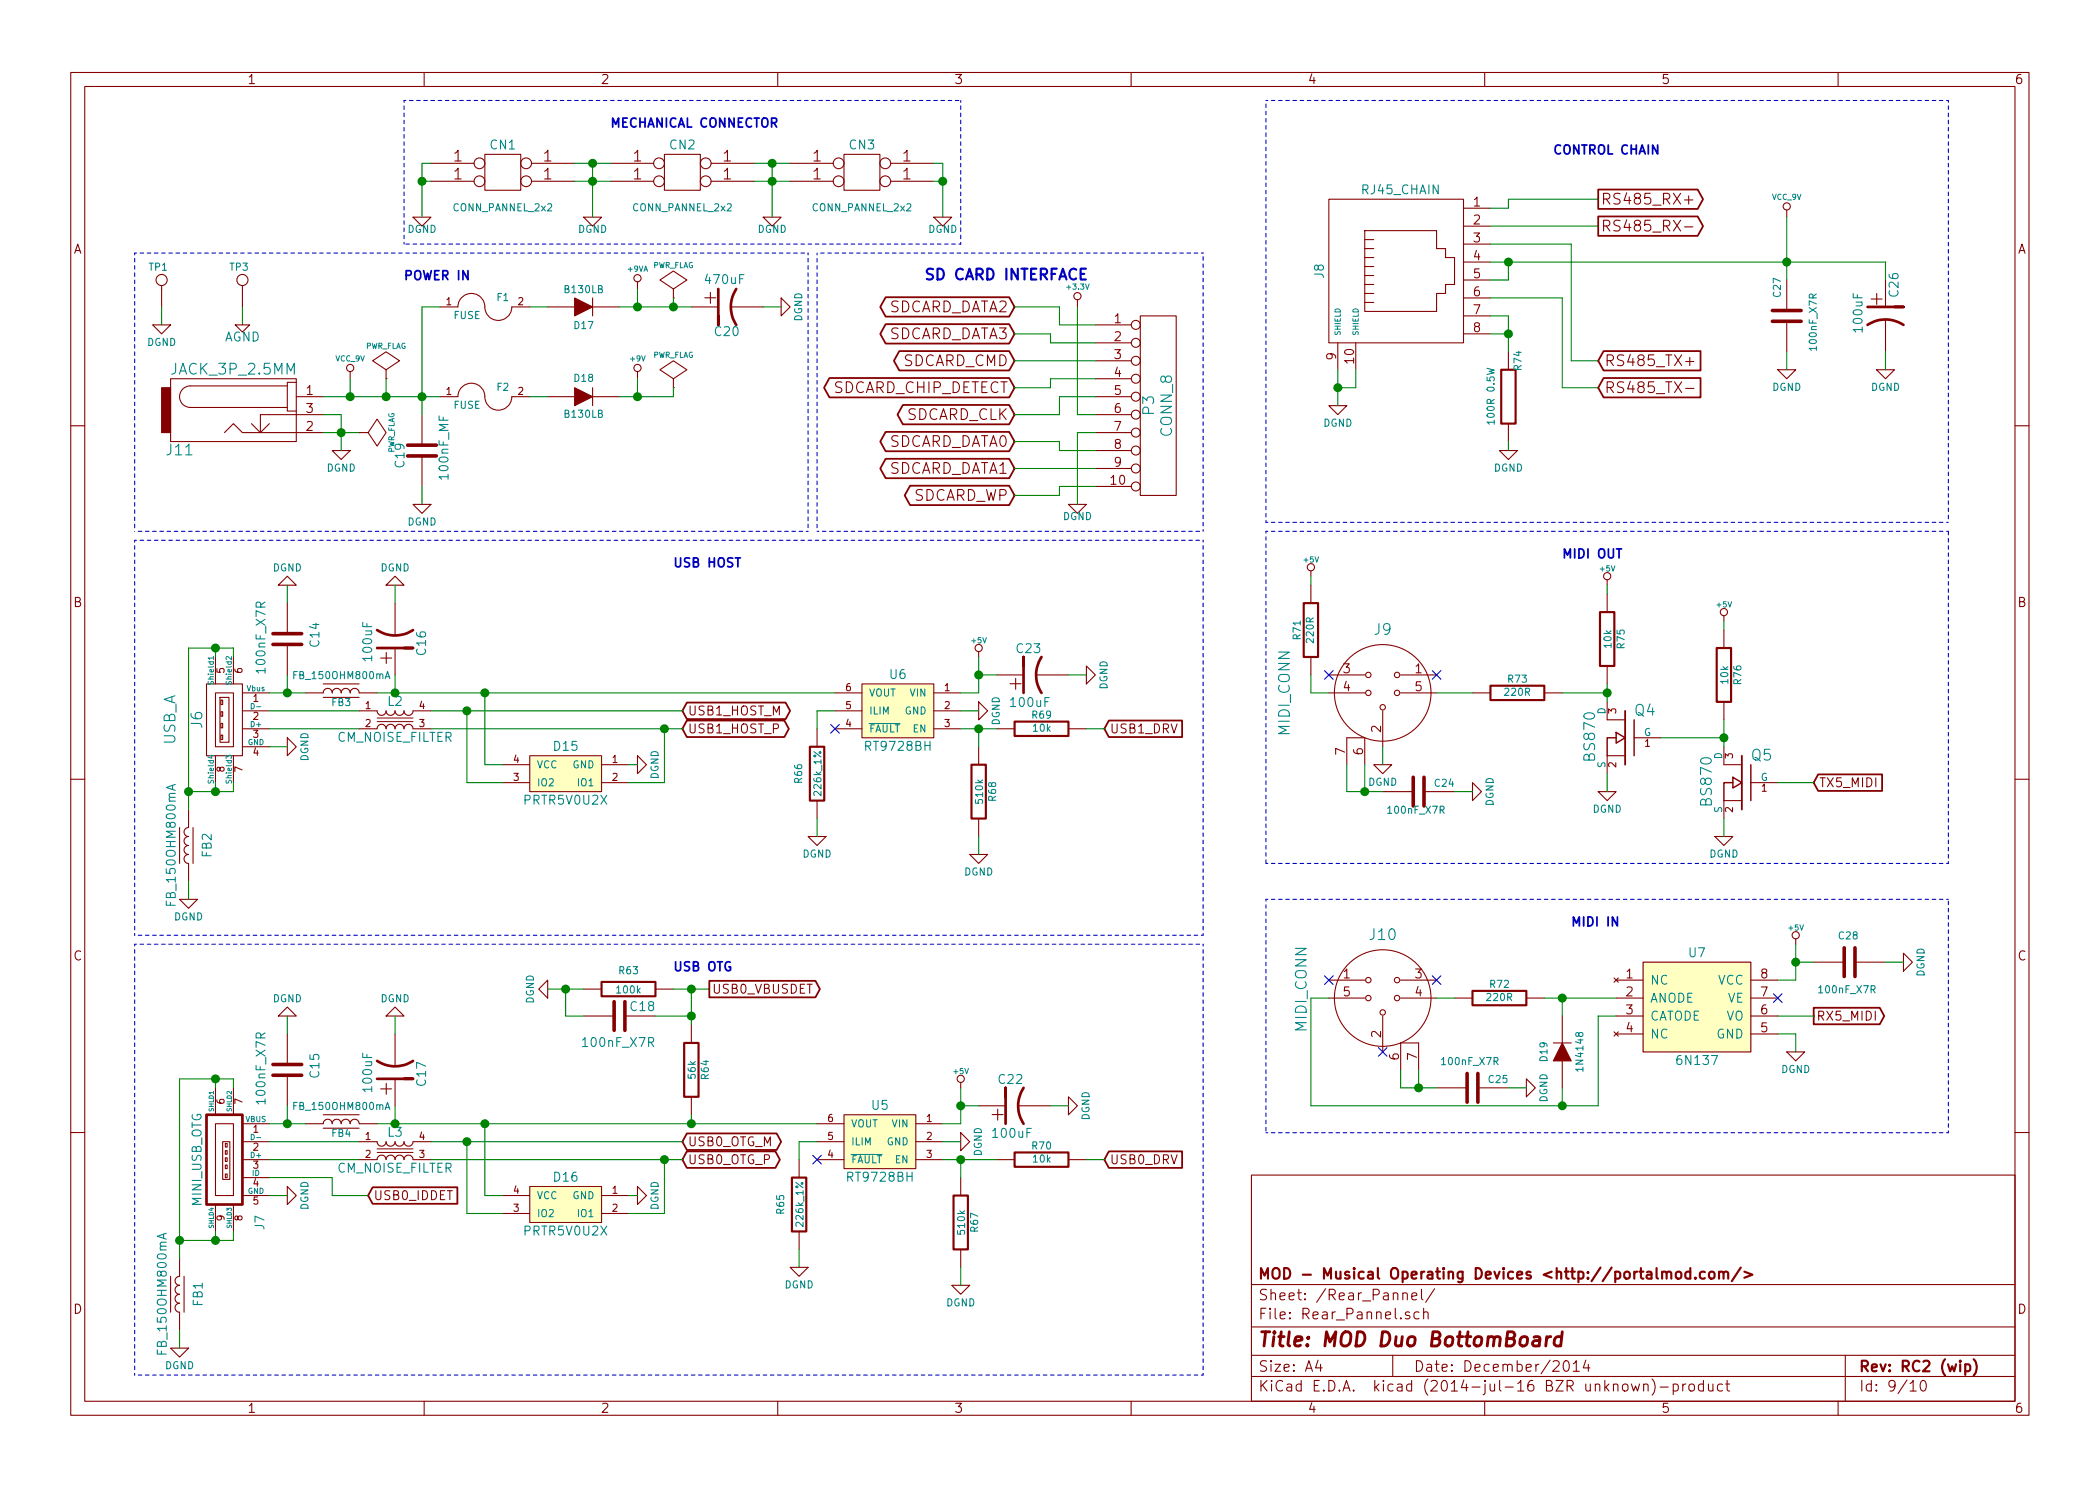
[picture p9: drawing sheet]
<svg xmlns="http://www.w3.org/2000/svg" width="297mm" height="210mm" viewBox="0 0 297 210" stroke-linecap="round" stroke-linejoin="round" font-family="sans-serif">
<defs><g id="words">
<g font-size="2.8" fill="#840000">
<text x="101.3" y="43" transform="rotate(-90 101.3 43)">+</text>
<text x="264.6" y="43.2">+</text>
<text x="53.8" y="94">+</text>
<text x="144.5" y="97.6" transform="rotate(-90 144.5 97.6)">+</text>
<text x="53.8" y="154.9">+</text>
<text x="142" y="158.5" transform="rotate(-90 142 158.5)">+</text>
<text x="178" y="190.5">Title: MOD Duo BottomBoard</text>
</g>
<g font-size="2.1" fill="#840000">
<text x="64.2" y="22.9">1</text>
<text x="76.9" y="22.9">1</text>
<text x="89.6" y="22.9">1</text>
<text x="102.3" y="22.9">1</text>
<text x="115" y="22.9">1</text>
<text x="127.7" y="22.9">1</text>
<text x="64.2" y="25.4">1</text>
<text x="76.9" y="25.4">1</text>
<text x="89.6" y="25.4">1</text>
<text x="102.3" y="25.4">1</text>
<text x="115" y="25.4">1</text>
<text x="127.7" y="25.4">1</text>
<text x="226.5" y="29">RS485_RX+</text>
<text x="226.5" y="32.8">RS485_RX-</text>
<text x="125.3" y="44.2">SDCARD_DATA2</text>
<text x="125.3" y="48">SDCARD_DATA3</text>
<text x="127.5" y="51.8">SDCARD_CMD</text>
<text x="227" y="51.8">RS485_TX+</text>
<text x="117.6" y="55.6">SDCARD_CHIP_DETECT</text>
<text x="128" y="59.4">SDCARD_CLK</text>
<text x="227" y="55.6">RS485_TX-</text>
<text x="125.3" y="63.2">SDCARD_DATA0</text>
<text x="125.3" y="67.1">SDCARD_DATA1</text>
<text x="128.9" y="70.9">SDCARD_WP</text>
<text x="178" y="184">Sheet: /Rear_Pannel/</text>
<text x="178" y="181">MOD - Musical Operating Devices &lt;http://portalmod.com/&gt;</text>
<text x="178" y="186.7">File: Rear_Pannel.sch</text>
<text x="178" y="196.9">KiCad E.D.A. kicad (2014-jul-16 BZR unknown)-product</text>
<text x="178" y="194.1">Size: A4</text>
<text x="200" y="194.1">Date: December/2014</text>
<text x="263" y="194.1">Rev: RC2 (wip)</text>
<text x="263" y="196.9">Id: 9/10</text>
</g>
<text font-size="2.1" fill="#0000c2" x="130.8" y="39.6">SD CARD INTERFACE</text>
<g font-size="2.1" fill="#008484">
<text x="24.4" y="53">JACK_3P_2.5MM</text>
<text x="163.2" y="58.7" transform="rotate(-90 163.2 58.7)">P3</text>
<text x="23.6" y="64.4">J11</text>
<text x="165.8" y="61.7" transform="rotate(-90 165.8 61.7)">CONN_8</text>
<text x="194.4" y="89.8">J9</text>
<text x="231.3" y="101.3">Q4</text>
<text x="24.8" y="105.4" transform="rotate(-90 24.8 105.4)">USB_A</text>
<text x="28.6" y="103" transform="rotate(-90 28.6 103)">J6</text>
<text x="182.4" y="104" transform="rotate(-90 182.4 104)">MIDI_CONN</text>
<text x="225.6" y="107.5" transform="rotate(-90 225.6 107.5)">BS870</text>
<text x="247.8" y="107.6">Q5</text>
<text x="242.1" y="113.8" transform="rotate(-90 242.1 113.8)">BS870</text>
<text x="193.8" y="133">J10</text>
<text x="184.8" y="145.9" transform="rotate(-90 184.8 145.9)">MIDI_CONN</text>
</g>
<g font-size="1.8" fill="#840000">
<text x="35" y="11.9">1</text>
<text x="85" y="11.9">2</text>
<text x="135" y="11.9">3</text>
<text x="185" y="11.9">4</text>
<text x="235" y="11.9">5</text>
<text x="285" y="11.9">6</text>
<text x="208.4" y="29.2">1</text>
<text x="10.4" y="35.9">A</text>
<text x="208.4" y="31.7">2</text>
<text x="208.4" y="34.3">3</text>
<text x="285.4" y="35.9">A</text>
<text x="208.4" y="36.8">4</text>
<text x="208.4" y="39.4">5</text>
<text x="208.4" y="41.9">6</text>
<text x="157.6" y="45.7">1</text>
<text x="208.4" y="44.4">7</text>
<text x="208.4" y="47">8</text>
<text x="157.6" y="48.3">2</text>
<text x="157.6" y="50.8">3</text>
<text x="157.6" y="53.3">4</text>
<text x="189" y="50.9" transform="rotate(-90 189 50.9)">9</text>
<text x="191.5" y="51.4" transform="rotate(-90 191.5 51.4)">10</text>
<text x="43.3" y="55.9">1</text>
<text x="43.3" y="58.4">3</text>
<text x="157.6" y="55.9">5</text>
<text x="157.6" y="58.4">6</text>
<text x="43.3" y="61">2</text>
<text x="157.6" y="61">7</text>
<text x="157.6" y="63.5">8</text>
<text x="157.1" y="68.6">10</text>
<text x="157.6" y="66">9</text>
<text x="10.4" y="85.9">B</text>
<text x="285.4" y="85.9">B</text>
<text x="190" y="95.2">3</text>
<text x="200.2" y="95.2">1</text>
<text x="97.3" y="101.2">USB1_HOST_M</text>
<text x="190" y="97.8">4</text>
<text x="200.2" y="97.8">5</text>
<text x="97.3" y="103.8">USB1_HOST_P</text>
<text x="157" y="103.8">USB1_DRV</text>
<text x="190.2" y="106.8" transform="rotate(-90 190.2 106.8)">7</text>
<text x="192.8" y="106.8" transform="rotate(-90 192.8 106.8)">6</text>
<text x="195.3" y="103.6" transform="rotate(-90 195.3 103.6)">2</text>
<text x="257.3" y="111.4">TX5_MIDI</text>
<text x="10.4" y="135.9">C</text>
<text x="285.4" y="135.9">C</text>
<text x="100.7" y="140.6">USB0_VBUSDET</text>
<text x="190" y="138.4">1</text>
<text x="190" y="141">5</text>
<text x="200.2" y="138.4">3</text>
<text x="200.2" y="141">4</text>
<text x="230" y="138.4">1</text>
<text x="230" y="141">2</text>
<text x="230" y="143.5">3</text>
<text x="249.1" y="143.5">6</text>
<text x="249.1" y="141">7</text>
<text x="249.1" y="138.4">8</text>
<text x="195.3" y="146.8" transform="rotate(-90 195.3 146.8)">2</text>
<text x="197.9" y="150" transform="rotate(-90 197.9 150)">6</text>
<text x="200.4" y="150" transform="rotate(-90 200.4 150)">7</text>
<text x="230" y="146">4</text>
<text x="249.1" y="146">5</text>
<text x="256.9" y="144.4">RX5_MIDI</text>
<text x="97.3" y="162.2">USB0_OTG_M</text>
<text x="97.3" y="164.7">USB0_OTG_P</text>
<text x="157" y="164.7">USB0_DRV</text>
<text x="52.9" y="169.8">USB0_IDDET</text>
<text x="10.4" y="185.9">D</text>
<text x="285.4" y="185.9">D</text>
<text x="35" y="199.9">1</text>
<text x="85" y="199.9">2</text>
<text x="135" y="199.9">3</text>
<text x="185" y="199.9">4</text>
<text x="235" y="199.9">5</text>
<text x="285" y="199.9">6</text>
</g>
<g font-size="1.8" fill="#008484">
<text x="69.4" y="21.1">CN1</text>
<text x="94.8" y="21.1">CN2</text>
<text x="120.2" y="21.1">CN3</text>
<text x="192.7" y="27.5">RJ45_CHAIN</text>
<text x="99.9" y="40.2">470uF</text>
<text x="187.2" y="39.3" transform="rotate(-90 187.2 39.3)">J8</text>
<text x="268.5" y="41.9" transform="rotate(-90 268.5 41.9)">C26</text>
<text x="101.2" y="47.5">C20</text>
<text x="263.4" y="46.8" transform="rotate(-90 263.4 46.8)">100uF</text>
<text x="31.7" y="48.3">AGND</text>
<text x="57.2" y="66.1" transform="rotate(-90 57.2 66.1)">C19</text>
<text x="63.4" y="67.7" transform="rotate(-90 63.4 67.7)">100nF_MF</text>
<text x="37.5" y="95" transform="rotate(-90 37.5 95)">100nF_X7R</text>
<text x="45.2" y="91.5" transform="rotate(-90 45.2 91.5)">C14</text>
<text x="52.6" y="93.4" transform="rotate(-90 52.6 93.4)">100uF</text>
<text x="60.2" y="92.6" transform="rotate(-90 60.2 92.6)">C16</text>
<text x="143.8" y="92.4">C23</text>
<text x="54.9" y="99.9">L2</text>
<text x="125.9" y="96.1">U6</text>
<text x="143.1" y="100">100uF</text>
<text x="47.7" y="104.9">CM_NOISE_FILTER</text>
<text x="78.4" y="106.2">D15</text>
<text x="122.6" y="106.2">RT9728BH</text>
<text x="74.3" y="113.8">PRTR5V0U2X</text>
<text x="29.9" y="121.3" transform="rotate(-90 29.9 121.3)">FB2</text>
<text x="24.8" y="127.7" transform="rotate(-90 24.8 127.7)">FB_150OHM800mA</text>
<text x="238.9" y="135.4">U7</text>
<text x="89.2" y="143">C18</text>
<text x="233.4" y="139.3">NC</text>
<text x="233.4" y="141.9">ANODE</text>
<text x="242.9" y="139.3">VCC</text>
<text x="244.3" y="141.9">VE</text>
<text x="82.7" y="148.1">100nF_X7R</text>
<text x="233.4" y="144.4">CATODE</text>
<text x="233.4" y="146.9">NC</text>
<text x="242.7" y="146.9">GND</text>
<text x="244.1" y="144.4">VO</text>
<text x="37.5" y="155.9" transform="rotate(-90 37.5 155.9)">100nF_X7R</text>
<text x="45.2" y="152.4" transform="rotate(-90 45.2 152.4)">C15</text>
<text x="52.6" y="154.3" transform="rotate(-90 52.6 154.3)">100uF</text>
<text x="60.2" y="153.6" transform="rotate(-90 60.2 153.6)">C17</text>
<text x="141.3" y="153.4">C22</text>
<text x="237.4" y="150.7">6N137</text>
<text x="54.9" y="160.8">L3</text>
<text x="123.3" y="157">U5</text>
<text x="140.6" y="161">100uF</text>
<text x="47.7" y="165.9">CM_NOISE_FILTER</text>
<text x="78.4" y="167.2">D16</text>
<text x="120" y="167.2">RT9728BH</text>
<text x="28.5" y="170.7" transform="rotate(-90 28.5 170.7)">MINI_USB_OTG</text>
<text x="37.4" y="173.9" transform="rotate(-90 37.4 173.9)">J7</text>
<text x="74.3" y="174.8">PRTR5V0U2X</text>
<text x="28.7" y="184.8" transform="rotate(-90 28.7 184.8)">FB1</text>
<text x="23.6" y="191.2" transform="rotate(-90 23.6 191.2)">FB_150OHM800mA</text>
</g>
<g font-size="1.8" fill="#0000c2">
<text x="86.4" y="18">MECHANICAL CONNECTOR</text>
<text x="219.7" y="21.8">CONTROL CHAIN</text>
<text x="57.1" y="39.6">POWER IN</text>
<text x="95.2" y="80.3">USB HOST</text>
<text x="221" y="79">MIDI OUT</text>
<text x="222.2" y="131.1">MIDI IN</text>
<text x="95.2" y="137.4">USB OTG</text>
</g>
<g font-size="1.4" fill="#008484">
<text x="64.2" y="29.9">CONN_PANNEL_2x2</text>
<text x="89.6" y="29.9">CONN_PANNEL_2x2</text>
<text x="115" y="29.9">CONN_PANNEL_2x2</text>
<text x="57.6" y="32.9">DGND</text>
<text x="81.7" y="32.9">DGND</text>
<text x="107.1" y="32.9">DGND</text>
<text x="131.3" y="32.9">DGND</text>
<text x="21.1" y="38.3">TP1</text>
<text x="32.5" y="38.3">TP3</text>
<text x="79.9" y="41.5">B130LB</text>
<text x="251.9" y="42" transform="rotate(-90 251.9 42)">C27</text>
<text x="64.2" y="45.1">FUSE</text>
<text x="70.3" y="42.6">F1</text>
<text x="81.3" y="46.6">D17</text>
<text x="113.5" y="45.5" transform="rotate(-90 113.5 45.5)">DGND</text>
<text x="20.8" y="48.9">DGND</text>
<text x="215.2" y="52.3" transform="rotate(-90 215.2 52.3)">R74</text>
<text x="257" y="49.4" transform="rotate(-90 257 49.4)">100nF_X7R</text>
<text x="64.2" y="57.8">FUSE</text>
<text x="70.3" y="55.3">F2</text>
<text x="79.9" y="59.1">B130LB</text>
<text x="81.3" y="54">D18</text>
<text x="211.4" y="59.6" transform="rotate(-90 211.4 59.6)">100R 0.5W</text>
<text x="250.6" y="55.3">DGND</text>
<text x="264.6" y="55.3">DGND</text>
<text x="187.1" y="60.4">DGND</text>
<text x="46.2" y="66.7">DGND</text>
<text x="211.3" y="66.7">DGND</text>
<text x="57.6" y="74.3">DGND</text>
<text x="150.3" y="73.6">DGND</text>
<text x="38.6" y="80.8">DGND</text>
<text x="53.8" y="80.8">DGND</text>
<text x="31.7" y="95.2" transform="rotate(-90 31.7 95.2)">5</text>
<text x="184" y="90.4" transform="rotate(-90 184 90.4)">R71</text>
<text x="185.8" y="90.9" transform="rotate(-90 185.8 90.9)">220R</text>
<text x="227.9" y="91.6" transform="rotate(-90 227.9 91.6)">10k</text>
<text x="229.8" y="91.7" transform="rotate(-90 229.8 91.7)">R75</text>
<text x="41.8" y="96.1">FB_150OHM800mA</text>
<text x="46.9" y="99.9">FB3</text>
<text x="122.9" y="101.1">ILIM</text>
<text x="122.9" y="98.5">VOUT</text>
<text x="127.9" y="101.1">GND</text>
<text x="128.7" y="98.5">VIN</text>
<text x="146" y="101.7">R69</text>
<text x="156.6" y="97.6" transform="rotate(-90 156.6 97.6)">DGND</text>
<text x="212.9" y="98.4">220R</text>
<text x="213.3" y="96.6">R73</text>
<text x="227.1" y="101.1" transform="rotate(-90 227.1 101.1)">D</text>
<text x="244.4" y="96.7" transform="rotate(-90 244.4 96.7)">10k</text>
<text x="246.3" y="96.8" transform="rotate(-90 246.3 96.8)">R76</text>
<text x="43.6" y="107.7" transform="rotate(-90 43.6 107.7)">DGND</text>
<text x="122.9" y="103.6">FAULT</text>
<text x="129.1" y="103.6">EN</text>
<text x="141.4" y="102.7" transform="rotate(-90 141.4 102.7)">DGND</text>
<text x="146.2" y="103.5">10k</text>
<text x="232.5" y="104.1">G</text>
<text x="243.6" y="107.4" transform="rotate(-90 243.6 107.4)">D</text>
<text x="75.9" y="111.2">IO2</text>
<text x="75.9" y="108.7">VCC</text>
<text x="80.9" y="108.7">GND</text>
<text x="81.8" y="111.2">IO1</text>
<text x="93.1" y="110.3" transform="rotate(-90 93.1 110.3)">DGND</text>
<text x="113.5" y="110.8" transform="rotate(-90 113.5 110.8)">R66</text>
<text x="116.2" y="112.4" transform="rotate(-90 116.2 112.4)">226k_1%</text>
<text x="139" y="113.6" transform="rotate(-90 139 113.6)">510k</text>
<text x="140.9" y="113.3" transform="rotate(-90 140.9 113.3)">R68</text>
<text x="193.5" y="111.2">DGND</text>
<text x="203" y="111.3">C24</text>
<text x="227.1" y="108.7" transform="rotate(-90 227.1 108.7)">S</text>
<text x="249" y="110.5">G</text>
<text x="196.5" y="115.1">100nF_X7R</text>
<text x="211.3" y="114.1" transform="rotate(-90 211.3 114.1)">DGND</text>
<text x="225.2" y="115">DGND</text>
<text x="243.6" y="115" transform="rotate(-90 243.6 115)">S</text>
<text x="113.5" y="121.3">DGND</text>
<text x="136.3" y="123.9">DGND</text>
<text x="241.8" y="121.3">DGND</text>
<text x="24.6" y="130.2">DGND</text>
<text x="87.6" y="137.8">R63</text>
<text x="260.1" y="132.9">C28</text>
<text x="38.6" y="141.8">DGND</text>
<text x="53.8" y="141.8">DGND</text>
<text x="75.5" y="142" transform="rotate(-90 75.5 142)">DGND</text>
<text x="87.3" y="140.6">100k</text>
<text x="210.4" y="141.6">220R</text>
<text x="210.8" y="139.8">R72</text>
<text x="257.4" y="140.5">100nF_X7R</text>
<text x="272.2" y="138.2" transform="rotate(-90 272.2 138.2)">DGND</text>
<text x="98.4" y="152.6" transform="rotate(-90 98.4 152.6)">56k</text>
<text x="100.3" y="152.7" transform="rotate(-90 100.3 152.7)">R64</text>
<text x="204.1" y="150.7">100nF_X7R</text>
<text x="210.6" y="153.2">C25</text>
<text x="218.9" y="150.1" transform="rotate(-90 218.9 150.1)">D19</text>
<text x="224" y="151.3" transform="rotate(-90 224 151.3)">1N4148</text>
<text x="251.9" y="151.8">DGND</text>
<text x="41.8" y="157">FB_150OHM800mA</text>
<text x="46.9" y="160.9">FB4</text>
<text x="120.4" y="159.5">VOUT</text>
<text x="126.2" y="159.5">VIN</text>
<text x="154.1" y="158.5" transform="rotate(-90 154.1 158.5)">DGND</text>
<text x="218.9" y="156" transform="rotate(-90 218.9 156)">DGND</text>
<text x="120.4" y="164.6">FAULT</text>
<text x="120.4" y="162">ILIM</text>
<text x="125.4" y="162">GND</text>
<text x="126.6" y="164.6">EN</text>
<text x="138.9" y="163.6" transform="rotate(-90 138.9 163.6)">DGND</text>
<text x="146" y="162.6">R70</text>
<text x="146.2" y="164.5">10k</text>
<text x="43.6" y="171.2" transform="rotate(-90 43.6 171.2)">DGND</text>
<text x="75.9" y="172.2">IO2</text>
<text x="75.9" y="169.7">VCC</text>
<text x="80.9" y="169.7">GND</text>
<text x="81.8" y="172.2">IO1</text>
<text x="93.1" y="171.2" transform="rotate(-90 93.1 171.2)">DGND</text>
<text x="110.9" y="171.7" transform="rotate(-90 110.9 171.7)">R65</text>
<text x="113.6" y="173.4" transform="rotate(-90 113.6 173.4)">226k_1%</text>
<text x="136.5" y="174.6" transform="rotate(-90 136.5 174.6)">510k</text>
<text x="138.4" y="174.3" transform="rotate(-90 138.4 174.3)">R67</text>
<text x="110.9" y="182.3">DGND</text>
<text x="133.8" y="184.8">DGND</text>
<text x="23.3" y="193.7">DGND</text>
</g>
<g font-size="1.4" fill="#840000">
<text x="63.1" y="43.2">1</text>
<text x="73.3" y="43.2">2</text>
<text x="63.1" y="55.9">1</text>
<text x="73.3" y="55.9">2</text>
<text x="34.3" y="95.2" transform="rotate(-90 34.3 95.2)">6</text>
<text x="35.8" y="99.3">1</text>
<text x="35.8" y="101.8">2</text>
<text x="51.7" y="100.3">1</text>
<text x="59.3" y="100.3">4</text>
<text x="119.6" y="100.3">5</text>
<text x="119.6" y="97.8">6</text>
<text x="133.6" y="97.8">1</text>
<text x="133.6" y="100.3">2</text>
<text x="228.6" y="101" transform="rotate(-90 228.6 101)">3</text>
<text x="35.8" y="104.4">3</text>
<text x="35.8" y="106.9">4</text>
<text x="51.7" y="102.9">2</text>
<text x="59.3" y="102.9">3</text>
<text x="72.6" y="107.9">4</text>
<text x="86.6" y="107.9">1</text>
<text x="119.6" y="102.9">4</text>
<text x="133.6" y="102.9">3</text>
<text x="232.7" y="105.7">1</text>
<text x="245.1" y="107.3" transform="rotate(-90 245.1 107.3)">3</text>
<text x="31.7" y="109.2" transform="rotate(-90 31.7 109.2)">8</text>
<text x="34.3" y="109.2" transform="rotate(-90 34.3 109.2)">7</text>
<text x="72.6" y="110.5">3</text>
<text x="86.6" y="110.5">2</text>
<text x="228.6" y="108.6" transform="rotate(-90 228.6 108.6)">2</text>
<text x="249.2" y="112">1</text>
<text x="245.1" y="114.9" transform="rotate(-90 245.1 114.9)">2</text>
<text x="31.7" y="156.2" transform="rotate(-90 31.7 156.2)">6</text>
<text x="34.3" y="156.2" transform="rotate(-90 34.3 156.2)">7</text>
<text x="35.8" y="160.3">1</text>
<text x="51.7" y="161.3">1</text>
<text x="59.3" y="161.3">4</text>
<text x="117.1" y="161.3">5</text>
<text x="117.1" y="158.7">6</text>
<text x="131.1" y="158.7">1</text>
<text x="131.1" y="161.3">2</text>
<text x="35.8" y="162.8">2</text>
<text x="35.8" y="165.3">3</text>
<text x="35.8" y="167.9">4</text>
<text x="51.7" y="163.8">2</text>
<text x="59.3" y="163.8">3</text>
<text x="117.1" y="163.8">4</text>
<text x="131.1" y="163.8">3</text>
<text x="31.7" y="172.7" transform="rotate(-90 31.7 172.7)">9</text>
<text x="34.3" y="172.7" transform="rotate(-90 34.3 172.7)">8</text>
<text x="35.8" y="170.4">5</text>
<text x="72.6" y="171.4">3</text>
<text x="72.6" y="168.9">4</text>
<text x="86.6" y="168.9">1</text>
<text x="86.6" y="171.4">2</text>
</g>
<g font-size="1.1" fill="#008484">
<text x="250.7" y="28.3">VCC_9V</text>
<text x="88.8" y="38.4">+9VA</text>
<text x="92.3" y="37.9">PWR_FLAG</text>
<text x="151" y="41">+3.3V</text>
<text x="189.6" y="47.5" transform="rotate(-90 189.6 47.5)">SHIELD</text>
<text x="192.2" y="47.5" transform="rotate(-90 192.2 47.5)">SHIELD</text>
<text x="47.5" y="51.1">VCC_9V</text>
<text x="51.6" y="49.3">PWR_FLAG</text>
<text x="89.2" y="51.1">+9V</text>
<text x="92.3" y="50.6">PWR_FLAG</text>
<text x="55.8" y="64.2" transform="rotate(-90 55.8 64.2)">PWR_FLAG</text>
<text x="184.5" y="79.6">+5V</text>
<text x="226.4" y="80.8">+5V</text>
<text x="242.9" y="85.9">+5V</text>
<text x="137.5" y="91">+5V</text>
<text x="30.2" y="96.7" transform="rotate(-90 30.2 96.7)">Shield1</text>
<text x="32.8" y="96.7" transform="rotate(-90 32.8 96.7)">Shield2</text>
<text x="34.9" y="97.8">Vbus</text>
<text x="35.6" y="100.3">D-</text>
<text x="35" y="105.4">GND</text>
<text x="35.5" y="102.9">D+</text>
<text x="30.2" y="110.7" transform="rotate(-90 30.2 110.7)">Shield4</text>
<text x="32.8" y="110.7" transform="rotate(-90 32.8 110.7)">Shield3</text>
<text x="253" y="131.6">+5V</text>
<text x="134.9" y="152">+5V</text>
<text x="34.7" y="158.7">VBUS</text>
<text x="35.6" y="161.3">D-</text>
<text x="35.5" y="163.8">D+</text>
<text x="35.7" y="166.4">ID</text>
<text x="35" y="168.9">GND</text>
</g>
<g font-size=".9" fill="#008484">
<text x="30.2" y="157.3" transform="rotate(-90 30.2 157.3)">SHLD1</text>
<text x="32.8" y="157.3" transform="rotate(-90 32.8 157.3)">SHLD2</text>
<text x="30.2" y="173.8" transform="rotate(-90 30.2 173.8)">SHLD4</text>
<text x="32.8" y="173.8" transform="rotate(-90 32.8 173.8)">SHLD3</text>
</g>
</g></defs>
<g fill="none" stroke="#840000" stroke-width=".15">
<path d="M10 10.3h277v189.9h-277zM12 12.2h273v186.1h-273zM60 10.3v1.9M110 10.3v1.9M160 10.3v1.9M210 10.3v1.9M260 10.3v1.9M58.4 30.7h2.6l-1.3 1.3zM61 25.6h6.1M61 23.1h6.1M68.6 21.8h5.1v5.1h-5.1zM75.2 25.6h6.1"/>
<path d="M75.2 23.1h6.1M82.5 30.7h2.6l-1.3 1.3zM86.4 25.6h6.1M86.4 23.1h6.1M90.2 39.9v1M94 21.8h5.1v5.1h-5.1zM100.6 25.6h6.1M100.6 23.1h6.1M107.9 30.7h2.6l-1.3 1.3zM111.8 25.6h6.1M111.8 23.1h6.1M119.4 21.8h5.1v5.1h-5.1z"/>
<path d="M126 25.6h6.1M126 23.1h6.1M132.1 30.7h2.5l-1.3 1.3zM188 28.2h19v20.3h-19zM193 33.9h1.3M193 35.2h1.3M193 36.4h1.3M193 37.7h1.3M193 39h1.3M193 32.6h10.2v2.6h1.3v1.2h1.2v3.9h-1.2v1.2h-1.3v2.6h-10.2zM207 29.5h3.8M207 32h3.8"/>
<path d="M207 34.5h3.8M207 37.1h3.8M207 39.6h3.8M238.3 28.3h1.1M238.3 32.1h1.1M252.7 29.7v1M252.7 39.6v4.3M266.7 39.6v3.8M21.6 46h2.5l-1.2 1.2zM22.9 40.4v3M24.1 53.6h17.8v8.9h-17.8zM33.3 46h2l-1 1z"/>
<path d="M34.3 40.4v3M35.6 59.9l1.2 1.3 1.3-1.3M40.6 54.6h-13.7a1.52 1.52 0 0 0-1.5 1.5 1.52 1.52 0 0 0 1.5 1.6h13.7M41.9 54.1h-1.3v4.1h1.3M41.9 56.1h3.8M45.7 58.7h-8.9v2.5M49.5 52.6v1M54.6 53.6h.1M54.6 52.3l1.9-1.3-1.9-1.2-1.9 1.2 1.9 1.3v1.3M59.7 58.7v4.3M62.2 56.1h2.6a1.93 1.93 0 0 1 2.1-1.9 1.93 1.93 0 0 1 1.7 2.3 1.91 1.91 0 0 0 2 1.5 1.91 1.91 0 0 0 1.8-1.9h2.5M62.2 43.4h2.6a1.93 1.93 0 0 1 2.1-1.9 1.93 1.93 0 0 1 1.7 2.3 1.91 1.91 0 0 0 2 1.5 1.91 1.91 0 0 0 1.8-1.9h2.5"/>
<path d="M77.5 56.1h3.8M77.5 43.4h3.8M83.8 56.1h3.8M83.8 43.4h3.8M83.8 42.2v2.5M83.8 54.9v2.5M90.2 52.6v1M95.2 42.2h.1M95.2 40.9l2-1.3-2-1.3-1.9 1.3 1.9 1.3v1.3M95.2 54.9h.1M95.2 53.6l2-1.3-2-1.3-1.9 1.3 1.9 1.3v1.3M97.8 43.4h3.8"/>
<path d="M103.4 43.4h4.5M110.5 42.2l1.3 1.2-1.3 1.3zM152.4 42.4v1M154.9 56.1h5.1M154.9 58.7h5.1M154.9 46h5.1M154.9 48.5h5.1M154.9 51h5.1M154.9 53.6h5.1M161.3 44.7h5.1v25.4h-5.1zM188 57.4h2.5l-1.3 1.3zM189.2 48.5v3.8"/>
<path d="M191.8 48.5v3.8M193 40.3h1.3M193 41.5h1.3M193 42.8h1.3M207 42.2h3.8M207 44.7h3.8M207 47.2h3.8M213.4 49.8v2.5M213.4 59.9v2.6M238.4 51.1h1.2M238.4 55h1.2M251.5 52.3h2.5l-1.3 1.3z"/>
<path d="M252.7 45.5v4.3M265.4 52.3h2.6l-1.3 1.3zM266.7 45.2v4.6M10 60.2h2M31.7 61.2l1.3-1.3 1.3 1.3h11.4M47 63.7h2.5l-1.2 1.3zM50.8 61.2h.1M50.8 61.2h1.3l1.2-1.9 1.3 1.9-1.3 1.9-1.2-1.9M58.4 71.4h2.6l-1.3 1.2zM59.7 64.5v4.3M151.1 71.4h2.6l-1.3 1.2zM154.9 61.2h5.1"/>
<path d="M154.9 63.7h5.1M154.9 66.3h5.1M154.9 68.8h5.1M212.1 63.7h2.5l-1.2 1.3zM285 60.2h2M29.2 96.8h5.1v10.1h-5.1zM30.5 98h2.5v7.7h-2.5zM30.5 93v3.8M31.1 98.7h1.3v6.3h-1.3zM31.2 99.1h.3v.6h-.3zM33 93v3.8M34.3 98h3.8"/>
<path d="M39.4 82.8l1.2-1.3 1.3 1.3zM40.6 85.3v4.4M40.6 91.2v4.3M43.2 98h2.5a.63 .63 0 0 1 .7-.6 .63 .63 0 0 1 .6 .6 .63 .63 0 0 1 .6-.6 .63 .63 0 0 1 .7 .6 .63 .63 0 0 1 .6-.6 .63 .63 0 0 1 .6 .6 .63 .63 0 0 1 .7-.6 .63 .63 0 0 1 .6 .6h2.5M45.7 96.8h5.1M45.7 98.7h5.1M54.6 82.8l1.3-1.3 1.2 1.3zM55.9 85.3v4.6M55.9 91.7v3.8M118.1 98h3.8M132.1 98h3.8M138.4 92.2v.8"/>
<path d="M138.4 99.3l1.3 1.3-1.3 1.2zM141 95.5h3.8M146.6 95.5h4.5M153.7 94.2l1.2 1.3-1.2 1.3zM185.4 80.8v.7M185.4 82.8v2.5M185.4 93v2.5M188 95.5h5M188 98h5M198.1 95.5h5.1M198.1 98h5.1M208.3 98h2.5"/>
<path d="M218.4 98h2.6M227.3 82v.8M227.3 99.3v2.5h2.6M227.3 84.1v2.5M227.3 94.2v2.6M243.8 87.1v.8M243.8 89.1v2.6M243.8 99.3v2.5M10 110.3h2M25.4 117.1v5.1M26.7 114.5v2.6a.63 .63 0 0 0-.7 .6 .63 .63 0 0 0 .7 .7 .63 .63 0 0 0-.7 .6 .63 .63 0 0 0 .7 .6 .63 .63 0 0 0-.7 .7 .63 .63 0 0 0 .7 .6 .63 .63 0 0 0-.7 .6 .63 .63 0 0 0 .7 .7v2.5M27.3 117.1v5.1"/>
<path d="M30.5 106.9v3.8M31.2 100.7h.3v.6h-.3zM31.2 102.4h.3v.6h-.3zM31.2 104h.3v.6h-.3zM33 106.9v3.8M34.3 100.6h3.8M34.3 103.1h3.8M34.3 105.7h3.8M40.6 104.4l1.3 1.3-1.3 1.2zM50.8 100.6h2.5a.63 .63 0 0 0 .7 .6 .63 .63 0 0 0 .6-.6 .63 .63 0 0 0 .6 .6 .63 .63 0 0 0 .7-.6 .63 .63 0 0 0 .6 .6 .63 .63 0 0 0 .6-.6 .63 .63 0 0 0 .7 .6 .63 .63 0 0 0 .6-.6h2.6M53.3 103.1a.63 .63 0 0 1 .7-.6 .63 .63 0 0 1 .6 .6 .63 .63 0 0 1 .6-.6 .63 .63 0 0 1 .7 .6 .63 .63 0 0 1 .6-.6 .63 .63 0 0 1 .6 .6 .63 .63 0 0 1 .7-.6 .63 .63 0 0 1 .6 .6M71.1 108.2h3.8"/>
<path d="M71.1 110.7h3.8M85.1 108.2h3.8M85.1 110.7h3.8M90.2 106.9l1.2 1.3-1.2 1.3zM114.3 118.4h2.5l-1.2 1.2zM115.6 103.1v2.6M115.6 113.3v2.5M118.1 100.6h3.8M118.1 103.1h3.8M132.1 100.6h3.8M132.1 103.1h3.8M138.4 105.7v2.5"/>
<path d="M138.4 115.8v2.6M141 103.1h2.5M151.1 103.1h2.6M190.5 108.2v-3.8h2.5v3.8M194.3 108.2h2.5l-1.2 1.3zM195.6 100.6v5.1M195.6 112h4.3M201.4 112h4.3M208.3 110.7l1.2 1.3-1.2 1.3zM226.1 112h2.5l-1.3 1.3zM229.9 106.9h-2.6v2.6M231.1 104.4h3.8"/>
<path d="M242.6 118.4h2.5l-1.3 1.2zM243.8 105.7v2.5h2.6M246.4 113.3h-2.6v2.5M247.6 110.7h3.9M285 110.3h2M25.4 127.2h2.5l-1.2 1.3zM76.2 139.9l1.3-1.2v2.5zM82.5 139.9h2.6M92.7 139.9h2.5M137.2 120.9h2.5l-1.3 1.3zM188 138.7h5M198.1 138.7h5.1"/>
<path d="M228.3 138.4l.6 .6M228.6 138.7h3.8M228.9 138.4l-.6 .6M232.4 136.1h15.2v12.7h-15.2zM247.6 138.7h3.9M254 132.8v.8M256.5 136.1h4.4M262.4 136.1h4.3M269.2 134.9l1.3 1.2-1.3 1.3zM30.5 159h2.5v10.2h-2.5zM30.5 153.9v3.8M33 153.9v3.8"/>
<path d="M34.3 159h3.8M39.4 143.8l1.2-1.3 1.3 1.3zM40.6 146.3v4.3M40.6 152.1v4.4M43.2 159h2.5a.63 .63 0 0 1 .7-.6 .63 .63 0 0 1 .6 .6 .63 .63 0 0 1 .6-.6 .63 .63 0 0 1 .7 .6 .63 .63 0 0 1 .6-.6 .63 .63 0 0 1 .6 .6 .63 .63 0 0 1 .7-.6 .63 .63 0 0 1 .6 .6h2.5M45.7 157.7h5.1M45.7 159.6h5.1M54.6 143.8l1.3-1.3 1.2 1.3zM55.9 146.3v4.6M55.9 152.6v3.9M82.5 143.8h4.4M88.4 143.8h4.3"/>
<path d="M97.8 145v2.6M97.8 155.2v2.5M115.6 159h3.8M129.5 159h3.8M135.9 153.2v.7M138.4 156.5h3.8M144 156.5h4.6M151.1 155.2l1.3 1.3-1.3 1.2zM188 141.2h5M195.6 143.8v5M198.1 151.4v-3.8h2.6v3.8M198.1 141.2h5.1"/>
<path d="M203.2 153.9h4.3M205.7 141.2h2.6M209 153.9h4.4M215.9 152.6l1.3 1.3-1.3 1.3zM215.9 141.2h2.5M219.7 147.6h2.5M221 143.8v3.8M221 150.1v3.8M228.3 146l.6 .6M228.6 141.2h3.8M228.6 143.8h3.8M228.6 146.3h3.8"/>
<path d="M228.9 146l-.6 .6M247.6 141.2h3.9M247.6 143.8h3.9M247.6 146.3h3.9M252.7 148.8h2.6l-1.3 1.3zM10 160.2h2M25.4 178v2.6a.63 .63 0 0 0-.6 .6 .63 .63 0 0 0 .6 .7 .63 .63 0 0 0-.6 .6 .63 .63 0 0 0 .6 .6 .63 .63 0 0 0-.6 .7 .63 .63 0 0 0 .6 .6 .63 .63 0 0 0-.6 .6 .63 .63 0 0 0 .6 .7v2.5M30.5 170.4v3.8M31.5 161.5h1v5.4h-1zM31.9 161.8h.2v.5h-.2zM31.9 162.8h.2v.5h-.2zM31.9 163.8h.2v.5h-.2z"/>
<path d="M31.9 164.8h.2v.5h-.2zM31.9 166.1h.2v.5h-.2zM33 170.4v3.8M34.3 161.5h3.8M34.3 169.2h3.8M34.3 164.1h3.8M34.3 166.6h3.8M40.6 167.9l1.3 1.3-1.3 1.2zM50.8 161.5h2.5a.63 .63 0 0 0 .7 .7 .63 .63 0 0 0 .6-.7 .63 .63 0 0 0 .6 .7 .63 .63 0 0 0 .7-.7 .63 .63 0 0 0 .6 .7 .63 .63 0 0 0 .6-.7 .63 .63 0 0 0 .7 .7 .63 .63 0 0 0 .6-.7h2.6M53.3 164.1a.63 .63 0 0 1 .7-.7 .63 .63 0 0 1 .6 .7 .63 .63 0 0 1 .6-.7 .63 .63 0 0 1 .7 .7 .63 .63 0 0 1 .6-.7 .63 .63 0 0 1 .6 .7 .63 .63 0 0 1 .7-.7 .63 .63 0 0 1 .6 .7M71.1 169.2h3.8M71.1 171.7h3.8"/>
<path d="M85.1 169.2h3.8M85.1 171.7h3.8M90.2 167.9l1.2 1.3-1.2 1.2zM111.8 179.3h2.5l-1.3 1.3zM113 164.1v2.5M113 174.2v2.6M115.6 161.5h3.8M115.6 164.1h3.8M129.5 161.5h3.8M129.5 164.1h3.8M135.9 160.3l1.3 1.2-1.3 1.3zM135.9 166.6v2.6"/>
<path d="M135.9 176.8v2.5M141 164.1h2.5M151.1 164.1h2.6M177 166.3h108v32h-108zM285 160.2h2M24.1 190.7h2.6l-1.3 1.3zM24.1 180.6v5.1M26 180.6v5.1M60 198.3v1.9M110 198.3v1.9M134.6 181.9h2.6l-1.3 1.2zM160 198.3v1.9"/>
<path d="M177 194.8h108M177 191.8h108M177 187.8h108M177 181.8h108M186.4 192.5l-.3 1h.9M186.8 193v1M197 191.8v3M198.4 183.1a.38 .38 0 0 1 .7 0v.8M199.4 185.7a.37 .37 0 0 0-.6 .1v.1a.54 .54 0 0 0 .6 .3v.1v.2l-.2 .1-.4-.1M199.7 183.4l.7-.1v-.3l-.5-.1-.2 .2 .1 .7 .1 .1 .5-.1M200.7 185.7l-.4-.1-.3 .3 .1 .6 .2 .1 .4-.1M201.1 182.4v1.3l.2 .2"/>
<path d="M201.4 185.7a.38 .38 0 0 1 .6 .1v.8M201.4 185.1v1.5M202.9 182.3l-1.2 2M210 198.3v1.9M221.3 192.7a.35 .35 0 0 1 .3-.2 .35 .35 0 0 1 .3 .3 .77 .77 0 0 1-.4 1.2 .9 .9 0 0 1-.2-1.3zM222.5 193l.5-.5v1.5M222.5 194h.9M224.3 192.5l-.3 1h.9M224.7 193v1M230.8 195.8l.3 1 .2-.7 .3 .7 .3-1M232.5 196a.38 .38 0 0 1 .6 0v.8M232.5 195.8v1"/>
<path d="M233.7 195.1a1.71 1.71 0 0 1 0 2.3M234.8 196.3h1.2M236.7 195.9a.48 .48 0 0 1 .6 .1l.1 .1-.1 .6a.48 .48 0 0 1-.6 0M236.7 195.8v1.5M238 195.8v1M238.5 195.8l-.3 .1-.2 .2M239 196a.41 .41 0 0 1 .7 .1v.4a.41 .41 0 0 1-.4 .3 .41 .41 0 0 1-.4-.3zM240.9 195.9l-.4-.1-.3 .3 .1 .6 .2 .1 .4-.1M240.9 195.3v1.5M241.7 195.8v.9a.4 .4 0 0 0 .6 0M242.3 195.8v1M243.6 195.9l-.4-.1-.3 .3 .1 .6 .2 .1 .4-.1"/>
<path d="M244.1 195.8h.6M244.3 195.3v1.3l.2 .2h.2M260 198.3v1.9M261 191.8v6.5M270.2 195.8l.4-.5v1.5M270.2 196.8h.8M271.8 195.5a.35 .35 0 0 1 .3-.2 .35 .35 0 0 1 .3 .3 .77 .77 0 0 1-.4 1.2 .9 .9 0 0 1-.2-1.3z"/>
<circle cx="22.9" cy="39.6" r=".79"/>
<circle cx="34.3" cy="39.6" r=".79"/>
<circle cx="67.8" cy="25.6" r=".76"/>
<circle cx="67.8" cy="23.1" r=".76"/>
<circle cx="74.4" cy="25.6" r=".76"/>
<circle cx="74.4" cy="23.1" r=".76"/>
<circle cx="90.2" cy="39.4" r=".51"/>
<circle cx="93.2" cy="25.6" r=".76"/>
<circle cx="93.2" cy="23.1" r=".76"/>
<circle cx="99.8" cy="23.1" r=".76"/>
<circle cx="99.8" cy="25.6" r=".76"/>
<circle cx="118.6" cy="25.6" r=".76"/>
<circle cx="118.6" cy="23.1" r=".76"/>
<circle cx="125.2" cy="25.6" r=".76"/>
<circle cx="125.2" cy="23.1" r=".76"/>
<circle cx="252.7" cy="29.2" r=".51"/>
<circle cx="49.5" cy="52.1" r=".51"/>
<circle cx="90.2" cy="52.1" r=".51"/>
<circle cx="152.4" cy="41.9" r=".51"/>
<circle cx="160.7" cy="46" r=".63"/>
<circle cx="160.7" cy="48.5" r=".63"/>
<circle cx="160.7" cy="51" r=".63"/>
<circle cx="160.7" cy="53.6" r=".63"/>
<circle cx="160.7" cy="56.1" r=".63"/>
<circle cx="160.7" cy="58.7" r=".63"/>
<circle cx="160.7" cy="63.7" r=".63"/>
<circle cx="160.7" cy="68.8" r=".63"/>
<circle cx="160.7" cy="61.2" r=".63"/>
<circle cx="160.7" cy="66.3" r=".63"/>
<circle cx="138.4" cy="91.7" r=".51"/>
<circle cx="185.4" cy="80.3" r=".51"/>
<circle cx="193.5" cy="98" r=".38"/>
<circle cx="193.5" cy="95.5" r=".38"/>
<circle cx="195.6" cy="98" r="6.8"/>
<circle cx="197.6" cy="98" r=".38"/>
<circle cx="197.6" cy="95.5" r=".38"/>
<circle cx="227.3" cy="81.5" r=".51"/>
<circle cx="243.8" cy="86.6" r=".51"/>
<circle cx="195.6" cy="100.1" r=".38"/>
<circle cx="193.5" cy="138.7" r=".38"/>
<circle cx="197.6" cy="138.7" r=".38"/>
<circle cx="254" cy="132.3" r=".51"/>
<circle cx="135.9" cy="152.6" r=".51"/>
<circle cx="193.5" cy="141.2" r=".38"/>
<circle cx="195.6" cy="141.2" r="6.8"/>
<circle cx="195.6" cy="143.3" r=".38"/>
<circle cx="197.6" cy="141.2" r=".38"/>
</g>
<g fill="none" stroke="#840000" stroke-width=".3">
<path d="M212.3 52.3h2.1v7.6h-2.1zM184.4 85.3h2v7.7h-2zM210.8 97h7.6v2.1h-7.6zM226.3 86.6h2v7.6h-2zM242.8 91.7h2.1v7.6h-2.1zM114.6 105.7h2v7.6h-2zM137.4 108.2h2v7.6h-2zM143.5 102.1h7.6v2h-7.6zM85.1 138.9h7.6v2.1h-7.6zM96.8 147.6h2v7.6h-2zM208.3 140.2h7.6v2h-7.6zM112 166.6h2v7.6h-2z"/>
<path d="M134.9 169.2h2v7.6h-2zM143.5 163.1h7.6v2h-7.6zM239.1 179.4v1.5M243.2 179.9v1M246.2 179.3l-1.2 2M246.7 179.9l1.2 .5-1.2 .4M237.1 180.1a.41 .41 0 0 1 .7 .1v.4a.41 .41 0 0 1-.4 .3 .41 .41 0 0 1-.4-.3zM239.1 180l-.4-.1-.3 .3 .1 .6 .2 .1 .4-.1M239.8 180.8h.1l-.1 .1-.1-.1h.1v.1M241.1 180l-.4-.1-.3 .3 .1 .6 .2 .1 .4-.1M241.8 180.1a.41 .41 0 0 1 .7 .1v.4a.41 .41 0 0 1-.4 .3 .41 .41 0 0 1-.4-.3zM243.2 180.1a.38 .38 0 0 1 .6 0v.8"/>
<path d="M243.8 180.1a.36 .36 0 0 1 .3-.2 .36 .36 0 0 1 .3 .2v.8M278 193.1a.48 .48 0 0 1 .6 .1l.1 .1-.1 .6a.48 .48 0 0 1-.6 0M279.2 192.3a1.71 1.71 0 0 1 0 2.3"/>
</g>
<path d="M218.8 189.1l-.2 1.3M219.4 189.1a.54 .54 0 0 0-.7 .4M220.9 189.2a.7 .7 0 0 0-1 .3l-.1 .6 .1 .2 .3 .1 .6-.1M221 188.4l-.2 2" fill="none" stroke="#840000" stroke-width=".41"/>
<g fill="#ffffc2" stroke="#ffffc2" stroke-width=".25">
<path d="M232.4 136.1h15.2v12.7h-15.2z"/>
<path d="M121.9 96.8h10.2v7.6h-10.2z"/>
<path d="M74.9 106.9h10.2v5.1h-10.2z"/>
<path d="M74.9 167.9h10.2v5.1h-10.2z"/>
<path d="M119.4 157.7h10.1v7.6h-10.1z"/>
</g>
<g fill="none" stroke="#840000" stroke-width=".51">
<path d="M250.7 45.5h4.1M250.7 43.9h4.1M57.7 63h4M57.7 64.5h4M38.6 91.2h4.1M38.6 89.7h4.1M199.9 110v4M201.4 110v4M260.9 134.1v4.1M262.4 134.1v4.1M38.6 152.1h4.1M38.6 150.6h4.1"/>
<path d="M86.9 141.7v4.1M88.4 141.7v4.1M207.5 151.9v4.1M209 151.9v4.1"/>
</g>
<g fill="#840000" stroke="#840000" stroke-width=".15">
<path d="M221 147.6l1.2 2.5h-2.5z"/>
<path d="M22.9 54.9h1.2v6.3h-1.2z"/>
<path d="M81.3 42.2l2.5 1.2-2.5 1.3z"/>
<path d="M81.3 54.9l2.5 1.2-2.5 1.3z"/>
</g>
<g fill="none" stroke="#000084" stroke-width=".15">
<path d="M187.4 94.9l1.2 1.2M188.6 94.9l-1.2 1.2M202.6 94.9l1.2 1.2M203.8 94.9l-1.2 1.2M117.5 102.5l1.2 1.2M118.7 102.5l-1.2 1.2M187.4 138.1l1.2 1.2M188.6 138.1l-1.2 1.2M202.6 138.1l1.2 1.2M203.8 138.1l-1.2 1.2M195 148.2l1.2 1.2M196.2 148.2l-1.2 1.2"/>
<path d="M250.9 140.6l1.2 1.2M252.1 140.6l-1.2 1.2M115 163.5l1.2 1.2M116.2 163.5l-1.2 1.2"/>
</g>
<path d="M228.6 104.4h-1.3v2.5M228.6 103.6l1.3 .8-1.3 .8zM231.1 101.8v5.1M245.1 110.7h-1.3v2.6M245.1 110l1.3 .7-1.3 .8zM247.6 108.2v5.1" fill="none" stroke="#840000" stroke-width=".2"/>
<g fill="none" stroke="#840000" stroke-width=".25">
<path d="M226.1 26.8h14l.8 1.4-.8 1.4h-14zM226.1 30.6h14l.8 1.4-.8 1.4h-14zM117.3 53.5h25.4l.8 1.4-.8 1.3h-25.4l-.7-1.3zM125.3 42.1h17.4l.8 1.3-.8 1.4h-17.4l-.8-1.4zM125.3 45.9h17.4l.8 1.3-.8 1.4h-17.4l-.8-1.4zM127.2 49.7h15.5l.8 1.3-.8 1.4h-15.5l-.8-1.4zM127.7 57.3h15l.8 1.4-.8 1.3h-15l-.8-1.3zM226.8 49.7h13.7v2.7h-13.7l-.7-1.4zM226.8 53.5h13.7v2.7h-13.7l-.7-1.3zM125.3 61.1h17.4l.8 1.4-.8 1.3h-17.4l-.8-1.3zM125.3 64.9h17.4l.8 1.4-.8 1.4h-17.4l-.8-1.4zM128.7 68.7h14l.8 1.4-.8 1.4h-14l-.7-1.4z"/>
<path d="M97.2 99.4h13.9l.7 1.2-.7 1.1h-13.9l-.7-1.1zM97.2 101.9h13.7l.7 1.2-.7 1.2h-13.7l-.7-1.2zM156.8 101.9h10.4v2.4h-10.4l-.6-1.2zM229.9 100.6v7.6M246.4 106.9v7.6M257.2 109.6h9v2.3h-9l-.7-1.2zM100.3 138.8h15l.7 1.1-.7 1.2h-15zM256.5 142.6h9.4l.6 1.2-.6 1.1h-9.4zM52.7 168h12v2.3h-12l-.6-1.1zM97.2 160.4h12.7l.6 1.1-.6 1.2h-12.7l-.7-1.2zM97.2 162.9h12.5l.6 1.2-.6 1.1h-12.5l-.7-1.1zM156.8 162.9h10.4v2.3h-10.4l-.6-1.1z"/>
</g>
<path d="M228.8 129.7v1.3l-.7-1.3v1.3" fill="none" stroke="#0000c2" stroke-width=".25"/>
<path d="M30.2 92.9v.4M32.7 92.9v.5l-.5-.5-.2 .1v.3M29.9 106.8v.5l-.5-.2" fill="none" stroke="#008484" stroke-width=".14"/>
<path d="M211.4 59.7h-1.1l.3 .3M211.4 59.5v.5M54.5 96l.3-1 .3 1M54.6 95.8h.5M24.4 111.1v.6M24.8 111l-1.3 .4 1.3 .4M122.9 102.4h4.4M54.5 157l.3-1 .3 1M54.6 156.7h.5M23.1 174.6v.6M23.5 174.5l-1.2 .4 1.2 .4M120.4 163.3h4.4" fill="none" stroke="#008484" stroke-width=".15"/>
<g fill="none" stroke="#840000" stroke-width=".38">
<path d="M101.6 40.9v5.1v-1.3M104.1 40.9a4.6 4.6 0 0 0 0 5.1M264.2 46a4.6 4.6 0 0 1 5 0M264.2 43.4h5h-1.2M53.3 89.1a4.6 4.6 0 0 0 5.1 0M53.3 91.7h5.1h-1.3M144.8 94.2v-1.2v5M147.3 93a4.6 4.6 0 0 0 0 5M29.2 157.7h5.1v12.7h-5.1zM53.3 150.1a4.6 4.6 0 0 0 5.1 0M53.3 152.6h5.1h-1.3M142.2 155.2v-1.3v5.1"/>
<path d="M144.8 153.9a4.6 4.6 0 0 0 0 5.1"/>
</g>
<path d="M121.9 96.8h10.2v7.6h-10.2zM53.3 102.1h5.1M53.3 101.6h5.1M74.9 106.9h10.2v5.1h-10.2zM119.4 157.7h10.1v7.6h-10.1zM53.3 163.1h5.1M53.3 162.6h5.1M74.9 167.9h10.2v5.1h-10.2z" fill="none" stroke="#840000" stroke-width=".14"/>
<g fill="#008400" stroke="#008400" stroke-width=".25">
<circle cx="221" cy="156.5" r=".51"/>
<circle cx="193" cy="112" r=".51"/>
<circle cx="227.3" cy="98" r=".51"/>
<circle cx="243.8" cy="104.4" r=".51"/>
<circle cx="200.7" cy="153.9" r=".51"/>
<circle cx="221" cy="141.2" r=".51"/>
<circle cx="254" cy="136.1" r=".51"/>
<circle cx="26.7" cy="112" r=".51"/>
<circle cx="30.5" cy="112" r=".51"/>
<circle cx="30.5" cy="91.7" r=".51"/>
<circle cx="40.6" cy="98" r=".51"/>
<circle cx="55.9" cy="98" r=".51"/>
<circle cx="138.4" cy="103.1" r=".51"/>
<circle cx="138.4" cy="95.5" r=".51"/>
<circle cx="30.5" cy="175.5" r=".51"/>
<circle cx="30.5" cy="152.6" r=".51"/>
<circle cx="40.6" cy="159" r=".51"/>
<circle cx="55.9" cy="159" r=".51"/>
<circle cx="68.6" cy="98" r=".51"/>
<circle cx="94" cy="103.1" r=".51"/>
<circle cx="66" cy="100.6" r=".51"/>
<circle cx="66" cy="161.5" r=".51"/>
<circle cx="94" cy="164.1" r=".51"/>
<circle cx="68.6" cy="159" r=".51"/>
<circle cx="135.9" cy="164.1" r=".51"/>
<circle cx="135.9" cy="156.5" r=".51"/>
<circle cx="97.8" cy="139.9" r=".51"/>
<circle cx="80" cy="139.9" r=".51"/>
<circle cx="97.8" cy="159" r=".51"/>
<circle cx="97.8" cy="143.8" r=".51"/>
<circle cx="25.4" cy="175.5" r=".51"/>
<circle cx="48.3" cy="61.2" r=".51"/>
<circle cx="90.2" cy="43.4" r=".51"/>
<circle cx="59.7" cy="56.1" r=".51"/>
<circle cx="90.2" cy="56.1" r=".51"/>
<circle cx="95.3" cy="43.4" r=".51"/>
<circle cx="54.6" cy="56.1" r=".51"/>
<circle cx="49.5" cy="56.1" r=".51"/>
<circle cx="59.7" cy="25.6" r=".51"/>
<circle cx="83.8" cy="25.6" r=".51"/>
<circle cx="83.8" cy="23.1" r=".51"/>
<circle cx="109.2" cy="23.1" r=".51"/>
<circle cx="109.2" cy="25.6" r=".51"/>
<circle cx="133.4" cy="25.6" r=".51"/>
<circle cx="213.4" cy="47.2" r=".51"/>
<circle cx="189.2" cy="54.9" r=".51"/>
<circle cx="213.4" cy="37.1" r=".51"/>
<circle cx="252.7" cy="37.1" r=".51"/>
</g>
<g fill="none" stroke="#008400" stroke-width=".15">
<path d="M59.7 25.6h1.3M61 23.1h-1.3v7.6M81.3 23.1h5.1M81.3 25.6h5.1M83.8 23.1v7.6M106.7 23.1h5.1M106.7 25.6h5.1M109.2 23.1v7.6M132.1 23.1h1.2v7.6M132.1 25.6h1.2M210.8 37.1h55.9v2.5M210.8 34.5h11.4v16.5h3.9"/>
<path d="M210.8 32h15.3M213.4 37.1v2.5h-2.6M226.1 28.2h-12.7v1.3h-2.6M252.7 30.7v8.9M22.9 43.4v2.6M34.3 43.4v2.6M45.7 58.7h2.6v5M45.7 56.1h16.5M49.5 53.6v2.5M54.6 53.6v2.5M62.2 43.4h-2.5v15.3M74.9 43.4h2.6"/>
<path d="M74.9 56.1h2.6M87.6 43.4h10.2M90.2 40.9v2.5M90.2 53.6v2.5M95.2 54.9v1.2h-7.6M95.2 42.2v1.2M107.9 43.4h2.6M143.5 43.4h6.4v2.6h5M143.5 47.2h5.1v1.3h6.3M143.5 51h11.4M152.4 43.4v15.3h2.5M154.9 56.1h-5v2.6h-6.4"/>
<path d="M154.9 53.6h-6.3v1.3h-5.1M189.2 52.3v5.1M191.8 52.3v2.6h-2.6M210.8 42.2h10.2v12.7h5.1M210.8 47.2h2.6M210.8 44.7h2.6v5.1M252.7 49.8v2.5M266.7 49.8v2.5M45.7 61.2h5.1M59.7 68.8v2.6M143.5 66.3h11.4M143.5 62.5h6.4v1.2h5"/>
<path d="M154.9 61.2h-2.5v10.2M154.9 68.8h-5v1.3h-6.4M213.4 62.5v1.2M30.5 91.7v1.3M33 93v-1.3h-6.3v22.8M38.1 98h5.1M40.6 82.8v2.5M40.6 95.5v2.5M53.3 98h64.8M55.9 82.8v2.5M55.9 95.5v2.5M68.6 98v10.2h2.5"/>
<path d="M138.4 93v5h-2.5M138.4 95.5h2.6M151.1 95.5h2.6M185.4 81.5v1.3M185.4 95.5v2.5h2.6M203.2 98h5.1M221 98h6.3M227.3 82.8v1.3M227.3 96.8v2.5M243.8 87.9v1.2M30.5 110.7v1.3M33 110.7v1.3h-6.3"/>
<path d="M38.1 100.6h12.7M38.1 103.1h12.7M38.1 105.7h2.5M61 100.6h35.5M61 103.1h35.5M66 100.6v10.1h5.1M88.9 108.2h1.3M94 103.1v7.6h-5.1M115.6 115.8v2.6M118.1 100.6h-2.5v2.5M135.9 100.6h2.5M135.9 103.1h5.1"/>
<path d="M138.4 103.1v2.6M138.4 118.4v2.5M153.7 103.1h2.5M190.5 108.2v3.8h5.1M193 108.2v3.8M195.6 105.7v2.5M205.7 112h2.6M227.3 109.5v2.5M234.9 104.4h8.9M243.8 101.8v3.9M243.8 115.8v2.6M251.5 110.7h5"/>
<path d="M26.7 124.7v2.5M77.5 139.9h5M80 139.9v3.9h2.5M95.2 139.9h5.1M97.8 139.9v5.1M254 136.1h2.5M254 133.6v5.1h-2.5M266.7 136.1h2.5M30.5 152.6v1.3M33 153.9v-1.3h-7.6v25.4M38.1 159h5.1M40.6 143.8v2.5"/>
<path d="M40.6 156.5v2.5M53.3 159h62.3M55.9 143.8v2.5M55.9 156.5v2.5M68.6 159v10.2h2.5M92.7 143.8h5.1M97.8 157.7v1.3M135.9 156.5h2.5M135.9 153.9v5.1h-2.6M148.6 156.5h2.5M188 141.2h-2.6v15.3h40.7v-12.7h2.5M198.1 151.4v2.5h5.1"/>
<path d="M200.7 151.4v2.5M203.2 141.2h2.5M213.4 153.9h2.5M218.4 141.2h10.2M221 141.2v2.6M221 153.9v2.6M251.5 143.8h5M251.5 146.3h2.5v2.5M30.5 174.2v1.3M33 174.2v1.3h-7.6M38.1 161.5h12.7M38.1 164.1h12.7"/>
<path d="M38.1 169.2h2.5M38.1 166.6h8.9v2.6h5.1M61 161.5h35.5M61 164.1h35.5M66 161.5v10.2h5.1M88.9 169.2h1.3M94 164.1v7.6h-5.1M113 176.8v2.5M115.6 161.5h-2.6v2.6M133.3 161.5h2.6M133.3 164.1h7.7M135.9 164.1v2.5"/>
<path d="M135.9 179.3v2.6M153.7 164.1h2.5M25.4 188.2v2.5"/>
</g>
<g fill="none" stroke="#0000c2" stroke-width=".15" stroke-dasharray=".5" stroke-dashoffset=".3">
<path d="M57.1 14.2h78.8M135.9 14.2v20.3M179.1 14.2h96.5M275.6 14.2v59.7M19 35.8v39.4M19 35.8h95.3M57.1 34.5v-20.3M114.3 35.8v39.4M115.6 35.8v39.4M135.9 34.5h-78.8M170.2 35.8h-54.6M19 76.4h151.2"/>
<path d="M114.3 75.2h-95.3M115.6 75.2h54.6M170.2 76.4v55.9M170.2 75.2v-39.4M179.1 75.2v47M179.1 73.9v-59.7M275.6 75.2h-96.5M275.6 73.9h-96.5M19 132.3v-55.9M19 133.6h151.2M170.2 132.3h-151.2M170.2 133.6v61"/>
<path d="M179.1 122.2h96.5M179.1 127.2v33.1M275.6 122.2v-47M275.6 127.2h-96.5M179.1 160.3h96.5M275.6 160.3v-33.1M19 194.6v-61M170.2 194.6h-151.2"/>
</g>
<use href="#words"/>
</svg>
